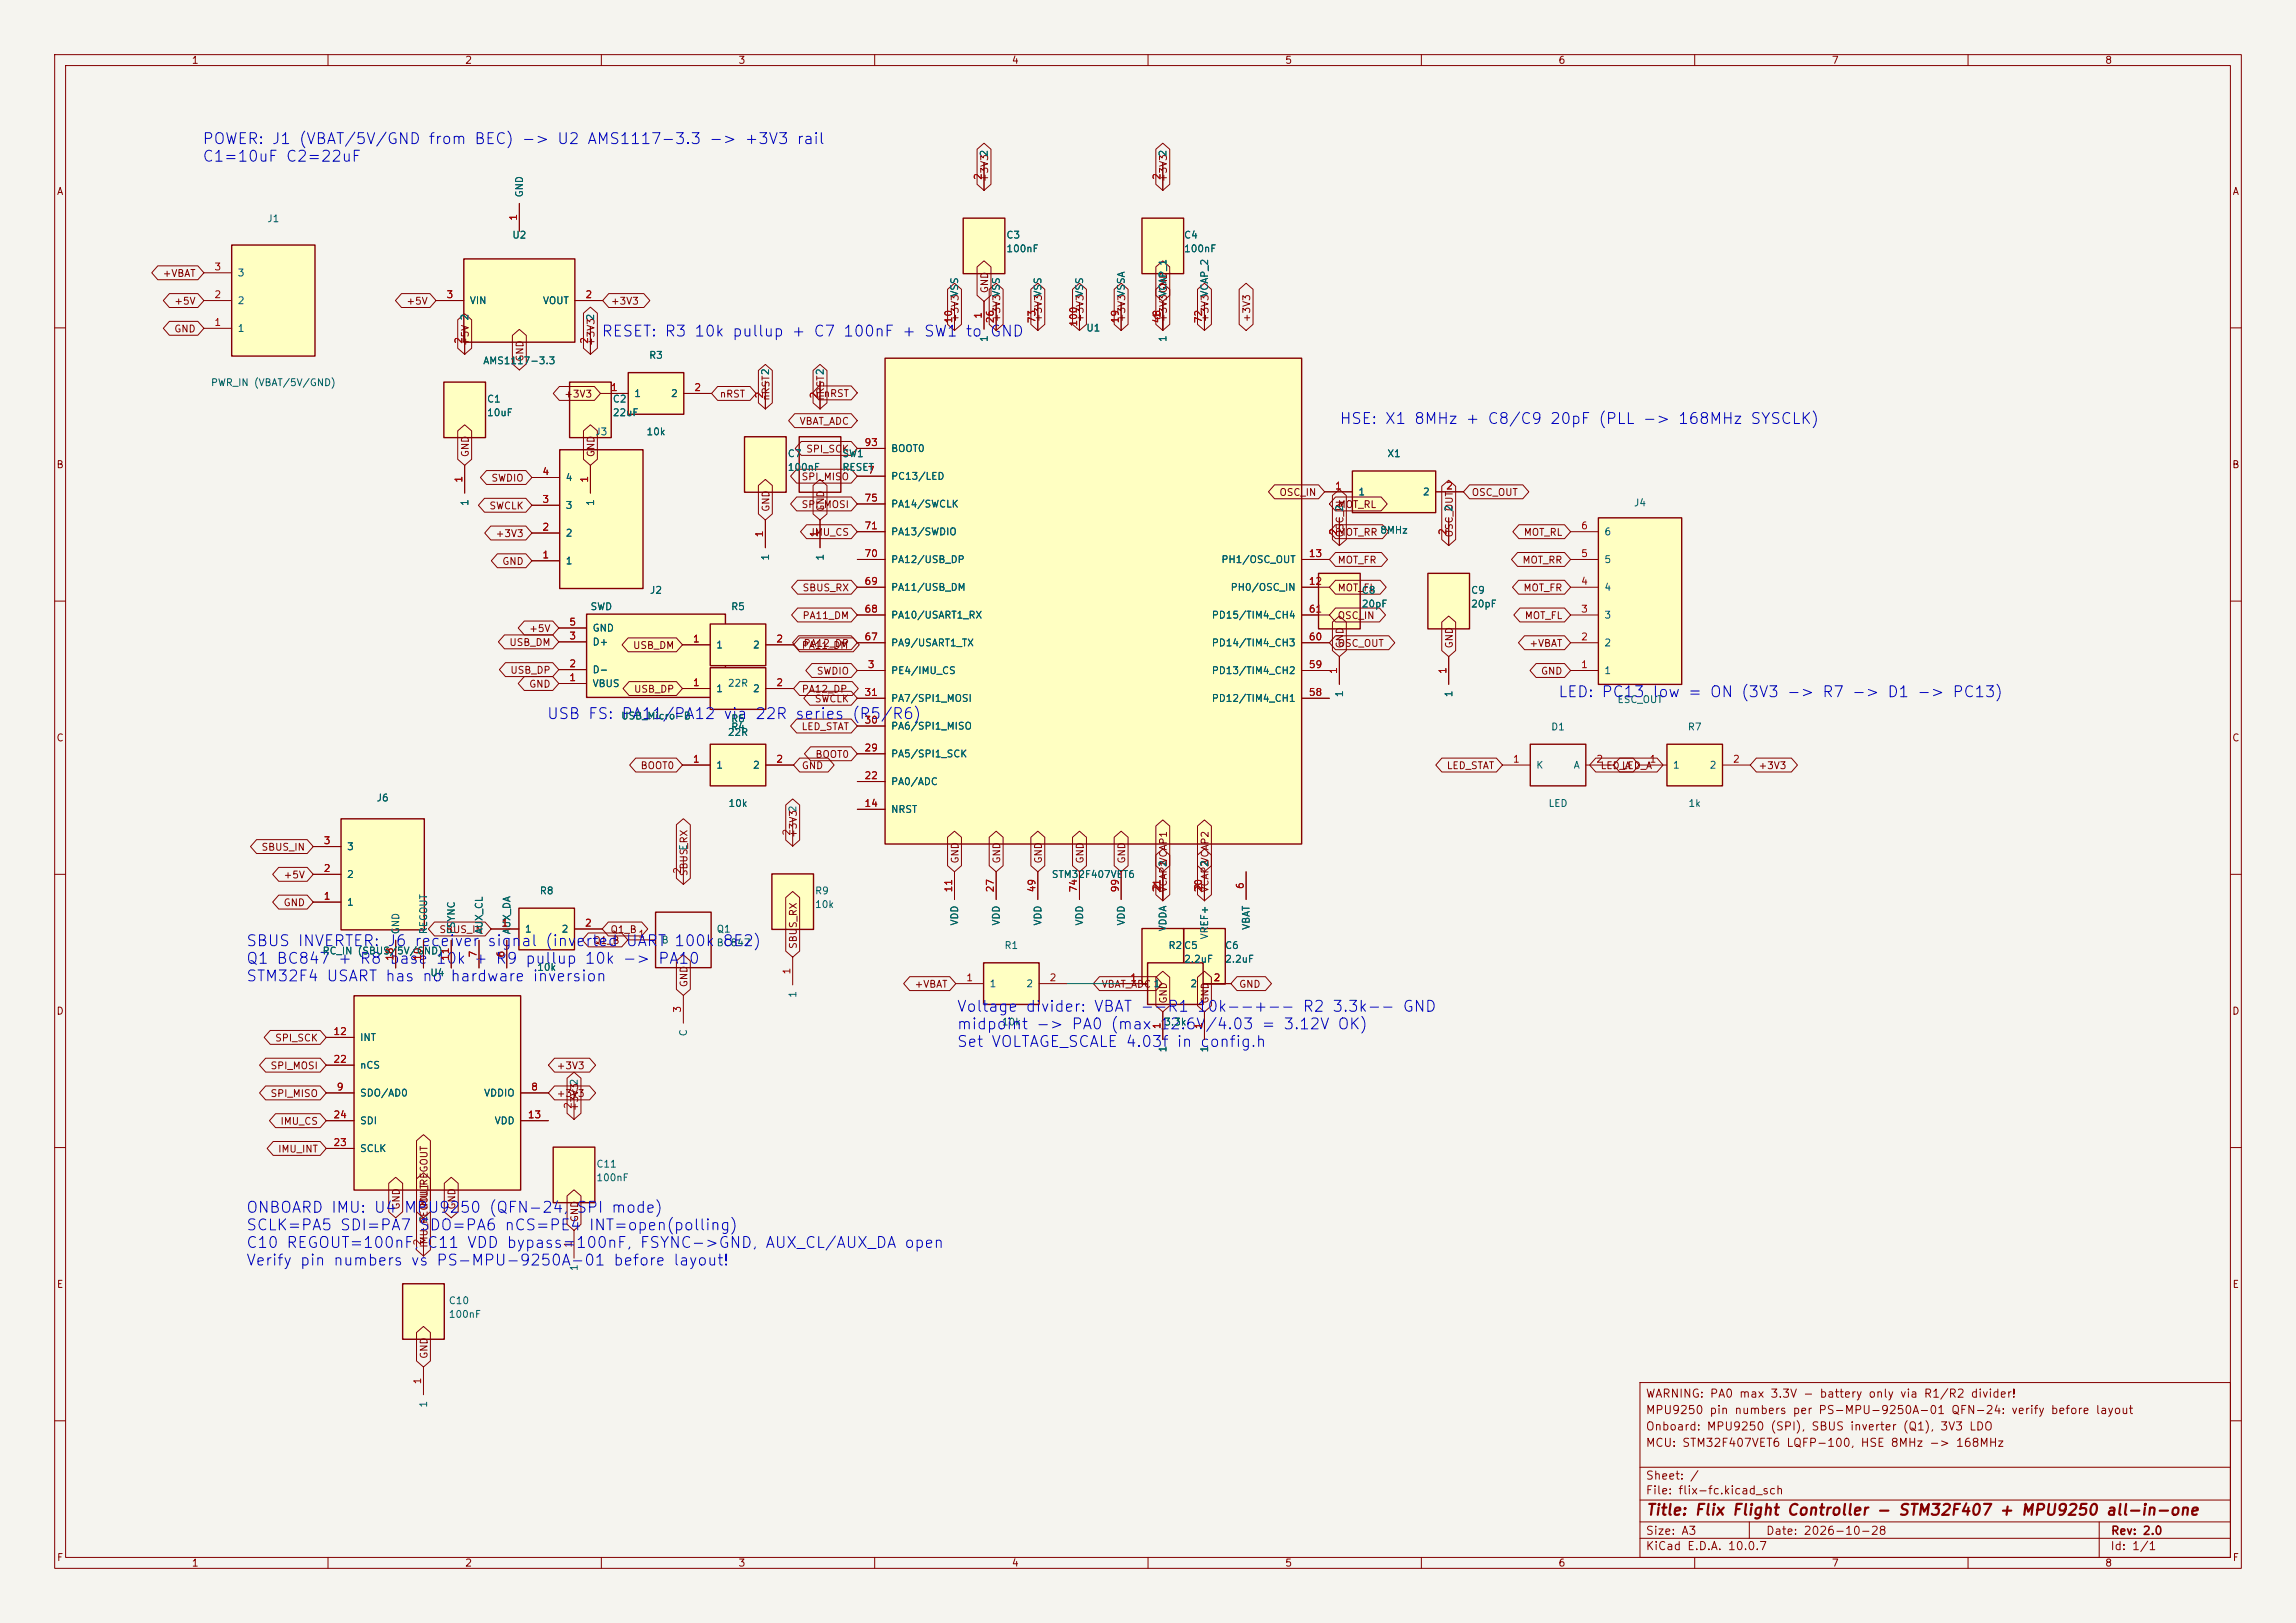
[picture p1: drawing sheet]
<svg xmlns="http://www.w3.org/2000/svg" width="420mm" height="297mm" viewBox="0 0 420 297" stroke-linecap="round" stroke-linejoin="round" font-family="sans-serif">
<defs><g id="words">
<g font-size="2" fill="#0000c2">
<text x="36.9" y="26.9">POWER: J1 (VBAT/5V/GND from BEC) -&gt; U2 AMS1117-3.3 -&gt; +3V3 rail</text>
<text x="36.9" y="30.1">C1=10uF C2=22uF</text>
<text x="109.9" y="62.1">RESET: R3 10k pullup + C7 100nF + SW1 to GND</text>
<text x="244.9" y="78.1">HSE: X1 8MHz + C8/C9 20pF (PLL -&gt; 168MHz SYSCLK)</text>
<text x="284.9" y="128.1">LED: PC13 low = ON (3V3 -&gt; R7 -&gt; D1 -&gt; PC13)</text>
<text x="99.9" y="132.1">USB FS: PA11/PA12 via 22R series (R5/R6)</text>
<text x="44.9" y="173.7">SBUS INVERTER: J6 receiver</text>
<text x="89" y="173.7">signal (inverted UART 100k 8E2)</text>
<text x="44.9" y="176.9">Q1 BC847 + R8 base 10k + R9 pullup 10k -&gt;</text>
<text x="120.2" y="176.9">PA10</text>
<text x="44.9" y="180.1">STM32F4 USART has no hardware inversion</text>
<text x="174.9" y="185.7">Voltage divider: VBAT --R1 10k--+-- R2 3.3k-- GND</text>
<text x="174.9" y="188.9">midpoint -&gt; PA0 (max 12.6V/4.03 = 3.12V OK)</text>
<text x="174.9" y="192.1">Set VOLTAGE_SCALE 4.03f in config.h</text>
<text x="44.9" y="222.4">ONBOARD IMU: U4 MPU9250 (QFN-24,</text>
<text x="44.9" y="225.7">SCLK=PA5 SDI=PA7</text>
<text x="76.5" y="225.7">SDO=PA6 nCS=PE4 INT=open(polling)</text>
<text x="105.3" y="222.4">SPI mode)</text>
<text x="44.9" y="228.9">C10 REGOUT=100nF,</text>
<text x="44.9" y="232.1">Verify pin numbers vs PS-MPU-9250A-01 before layout!</text>
<text x="77.9" y="228.9">C11 VDD bypass=100nF, FSYNC-&gt;GND, AUX_CL/AUX_DA open</text>
</g>
<text font-size="2" fill="#840000" x="301" y="277.8">Title: Flix Flight Controller - STM32F407 + MPU9250 all-in-one</text>
<g font-size="1.5" fill="#840000">
<text x="300.9" y="256.1">WARNING: PA0 max 3.3V - battery only via R1/R2 divider!</text>
<text x="300.9" y="262.1">Onboard: MPU9250 (SPI), SBUS inverter (Q1), 3V3 LDO</text>
<text x="300.9" y="259.1">MPU9250 pin numbers per PS-MPU-9250A-01 QFN-24: verify before layout</text>
<text x="300.9" y="265.1">MCU: STM32F407VET6 LQFP-100, HSE 8MHz -&gt; 168MHz</text>
<text x="300.9" y="273.8">File: flix-fc.kicad_sch</text>
<text x="300.9" y="271.1">Sheet: /</text>
<text x="300.9" y="281.2">Size: A3</text>
<text x="322.9" y="281.2">Date: 2026-10-28</text>
<text x="386" y="281.2">Rev: 2.0</text>
<text x="300.9" y="284">KiCad E.D.A. 10.0.7</text>
<text x="385.9" y="284">Id: 1/1</text>
</g>
<g font-size="1.3" fill="#840000">
<text x="35" y="12">1</text>
<text x="85" y="12">2</text>
<text x="135" y="12">3</text>
<text x="185" y="12">4</text>
<text x="235" y="12">5</text>
<text x="285" y="12">6</text>
<text x="335" y="12">7</text>
<text x="385" y="12">8</text>
<text x="10.3" y="36">A</text>
<text x="181.1" y="33.4" transform="rotate(-90 181.1 33.4)">+3V3</text>
<text x="213.8" y="33.4" transform="rotate(-90 213.8 33.4)">+3V3</text>
<text x="408.3" y="36">A</text>
<text x="29.7" y="51">+VBAT</text>
<text x="181.1" y="53.8" transform="rotate(-90 181.1 53.8)">GND</text>
<text x="31.8" y="56.1">+5V</text>
<text x="74.2" y="56.1">+5V</text>
<text x="111.6" y="56.1">+3V3</text>
<text x="175.7" y="59.1" transform="rotate(-90 175.7 59.1)">+3V3</text>
<text x="183.3" y="59.1" transform="rotate(-90 183.3 59.1)">+3V3</text>
<text x="190.9" y="59.1" transform="rotate(-90 190.9 59.1)">+3V3</text>
<text x="198.5" y="59.1" transform="rotate(-90 198.5 59.1)">+3V3</text>
<text x="206.1" y="59.1" transform="rotate(-90 206.1 59.1)">+3V3</text>
<text x="213.8" y="59.1" transform="rotate(-90 213.8 59.1)">+3V3GND</text>
<text x="221.4" y="59.1" transform="rotate(-90 221.4 59.1)">+3V3</text>
<text x="229" y="59.1" transform="rotate(-90 229 59.1)">+3V3</text>
<text x="31.8" y="61.1">GND</text>
<text x="86.1" y="63.4" transform="rotate(-90 86.1 63.4)">+5V 2</text>
<text x="109.1" y="63.4" transform="rotate(-90 109.1 63.4)">+3V3</text>
<text x="96.1" y="66.3" transform="rotate(-90 96.1 66.3)">GND</text>
<text x="103.1" y="73.1">+3V3</text>
<text x="131.6" y="73.1">nRST</text>
<text x="141.1" y="73.4" transform="rotate(-90 141.1 73.4)">nRST2</text>
<text x="150.6" y="73">nRST</text>
<text x="151.1" y="73.4" transform="rotate(-90 151.1 73.4)">nRST2</text>
<text x="86.1" y="83.8" transform="rotate(-90 86.1 83.8)">GND</text>
<text x="109.1" y="83.8" transform="rotate(-90 109.1 83.8)">GND</text>
<text x="146.2" y="78">VBAT_ADC</text>
<text x="147.4" y="83.1">SPI_SCK</text>
<text x="10.2" y="86">B</text>
<text x="89.8" y="88.4">SWDIO</text>
<text x="146.5" y="88.2">SPI_MISO</text>
<text x="408.2" y="86">B</text>
<text x="89.4" y="93.5">SWCLK</text>
<text x="141.1" y="93.8" transform="rotate(-90 141.1 93.8)">GND</text>
<text x="146.5" y="93.3">SPI_MOSI</text>
<text x="151.1" y="93.8" transform="rotate(-90 151.1 93.8)">GND</text>
<text x="233.9" y="91.1">OSC_IN</text>
<text x="244.6" y="93.3">MOT_RL</text>
<text x="269.1" y="91.1">OSC_OUT</text>
<text x="90.6" y="98.6">+3V3</text>
<text x="148.3" y="98.4">IMU_CS</text>
<text x="244.6" y="98.4">MOT_RR</text>
<text x="246.1" y="97.1" transform="rotate(-90 246.1 97.1)">SC_IN</text>
<text x="266.1" y="98.4" transform="rotate(-90 266.1 98.4)">OSC_OUT</text>
<text x="278.6" y="98.4">MOT_RL</text>
<text x="91.8" y="103.7">GND</text>
<text x="244.6" y="103.4">MOT_FR</text>
<text x="278.4" y="103.4">MOT_RR</text>
<text x="146.7" y="108.5">SBUS_RX</text>
<text x="146.7" y="113.6">PA11_DM</text>
<text x="244.6" y="108.5">MOT_FL</text>
<text x="244.6" y="113.6">OSC_IN</text>
<text x="278.6" y="108.5">MOT_FR</text>
<text x="278.8" y="113.6">MOT_FL</text>
<text x="93.1" y="118.5">USB_DM</text>
<text x="96.7" y="116">+5V</text>
<text x="115.7" y="119.1">USB_DM</text>
<text x="146.6" y="119.1">PA11_DM</text>
<text x="146.9" y="118.7">PA12_DP</text>
<text x="244.6" y="118.7">OSC_OUT</text>
<text x="246.1" y="118.8" transform="rotate(-90 246.1 118.8)">GND</text>
<text x="266.1" y="118.8" transform="rotate(-90 266.1 118.8)">GND</text>
<text x="279.7" y="118.7">+VBAT</text>
<text x="93.2" y="123.6">USB_DP</text>
<text x="149.3" y="123.8">SWDIO</text>
<text x="281.8" y="123.8">GND</text>
<text x="96.7" y="126.1">GND</text>
<text x="115.9" y="127.1">USB_DP</text>
<text x="146.6" y="127.1">PA12_DP</text>
<text x="148.9" y="128.8">SWCLK</text>
<text x="10.2" y="136">C</text>
<text x="146.5" y="133.9">LED_STAT</text>
<text x="408.2" y="136">C</text>
<text x="117.1" y="141.1">BOOT0</text>
<text x="146.6" y="141.1">GND</text>
<text x="149.1" y="139">BOOT0</text>
<text x="264.5" y="141.1">LED_STAT</text>
<text x="292.7" y="141.1">LED_A</text>
<text x="296.6" y="141.1">LED_A</text>
<text x="321.6" y="141.1">+3V3</text>
<text x="47.7" y="156">SBUS_IN</text>
<text x="146.1" y="153.4" transform="rotate(-90 146.1 153.4)">+3V3</text>
<text x="51.8" y="161.1">+5V</text>
<text x="126.1" y="160.4" transform="rotate(-90 126.1 160.4)">SBUS_RX</text>
<text x="175.7" y="158.1" transform="rotate(-90 175.7 158.1)">GND</text>
<text x="183.3" y="158.1" transform="rotate(-90 183.3 158.1)">GND</text>
<text x="190.9" y="158.1" transform="rotate(-90 190.9 158.1)">GND</text>
<text x="198.5" y="158.1" transform="rotate(-90 198.5 158.1)">GND</text>
<text x="206.1" y="158.1" transform="rotate(-90 206.1 158.1)">GND</text>
<text x="213.8" y="158.1" transform="rotate(-90 213.8 158.1)">VCAP1</text>
<text x="221.4" y="158.1" transform="rotate(-90 221.4 158.1)">VCAP2</text>
<text x="51.8" y="166.1">GND</text>
<text x="80.3" y="171.1">SBUS_IN</text>
<text x="108.4" y="173.1">Q1_B</text>
<text x="111.6" y="171.1">Q1_B</text>
<text x="146.1" y="173.8" transform="rotate(-90 146.1 173.8)">SBUS_RX</text>
<text x="10.2" y="186">D</text>
<text x="126.1" y="180.8" transform="rotate(-90 126.1 180.8)">GND</text>
<text x="167.2" y="181.1">+VBAT</text>
<text x="201.4" y="181.1">VBAT_ADC 1</text>
<text x="213.8" y="183.8" transform="rotate(-90 213.8 183.8)">GND</text>
<text x="221.4" y="183.8" transform="rotate(-90 221.4 183.8)">GND</text>
<text x="226.6" y="181.1">GND</text>
<text x="408.2" y="186">D</text>
<text x="50.2" y="190.9">SPI_SCK</text>
<text x="49.4" y="196">SPI_MOSI</text>
<text x="101.7" y="196">+3V3</text>
<text x="49.4" y="201.1">SPI_MISO</text>
<text x="101.7" y="201.1">+3V3</text>
<text x="106.1" y="203.4" transform="rotate(-90 106.1 203.4)">+3V3</text>
<text x="51.2" y="206.1">IMU_CS</text>
<text x="50.8" y="211.2">IMU_INT</text>
<text x="73.4" y="221.5" transform="rotate(-90 73.4 221.5)">GND</text>
<text x="78.5" y="221.5" transform="rotate(-90 78.5 221.5)">IMU_REGOUT</text>
<text x="83.6" y="221.5" transform="rotate(-90 83.6 221.5)">GND</text>
<text x="106.1" y="223.8" transform="rotate(-90 106.1 223.8)">GND</text>
<text x="10.3" y="236">E</text>
<text x="408.3" y="236">E</text>
<text x="78.5" y="248.8" transform="rotate(-90 78.5 248.8)">GND</text>
<text x="10.3" y="286">F</text>
<text x="35" y="287">1</text>
<text x="85" y="287">2</text>
<text x="135" y="287">3</text>
<text x="185" y="287">4</text>
<text x="235" y="287">5</text>
<text x="285" y="287">6</text>
<text x="335" y="287">7</text>
<text x="385" y="287">8</text>
<text x="408.3" y="286">F</text>
</g>
<g font-size="1.3" fill="#006464">
<text x="181" y="28.8" transform="rotate(-90 181 28.8)">2</text>
<text x="213.7" y="28.8" transform="rotate(-90 213.7 28.8)">2</text>
<text x="48.8" y="41">J1</text>
<text x="96" y="36.2" transform="rotate(-90 96 36.2)">GND</text>
<text x="93.6" y="44">U2</text>
<text x="184" y="44">C3</text>
<text x="184" y="46.5">100nF</text>
<text x="216.5" y="44">C4</text>
<text x="216.5" y="46.5">100nF</text>
<text x="43.4" y="50.9">3</text>
<text x="43.4" y="56">2</text>
<text x="85.8" y="56">VIN</text>
<text x="86" y="58.8" transform="rotate(-90 86 58.8)">2</text>
<text x="99.2" y="56">VOUT</text>
<text x="109" y="58.8" transform="rotate(-90 109 58.8)">2</text>
<text x="175.6" y="54.4" transform="rotate(-90 175.6 54.4)">VSS</text>
<text x="183.2" y="54.4" transform="rotate(-90 183.2 54.4)">VSS</text>
<text x="190.8" y="54.4" transform="rotate(-90 190.8 54.4)">VSS</text>
<text x="198.4" y="54.4" transform="rotate(-90 198.4 54.4)">VSS</text>
<text x="206" y="54.4" transform="rotate(-90 206 54.4)">VSSA</text>
<text x="213.7" y="54.4" transform="rotate(-90 213.7 54.4)">VCAP_1</text>
<text x="221.3" y="54.4" transform="rotate(-90 221.3 54.4)">VCAP_2</text>
<text x="43.4" y="61">1</text>
<text x="118.6" y="66">R3</text>
<text x="181" y="62.7" transform="rotate(-90 181 62.7)">1</text>
<text x="198.6" y="61">U1</text>
<text x="213.7" y="62.7" transform="rotate(-90 213.7 62.7)">1</text>
<text x="38.5" y="71">PWR_IN (VBAT/5V/GND)</text>
<text x="88.3" y="67">AMS1117-3.3</text>
<text x="141" y="68.8" transform="rotate(-90 141 68.8)">2</text>
<text x="151" y="68.8" transform="rotate(-90 151 68.8)">2</text>
<text x="89" y="74">C1</text>
<text x="89" y="76.5">10uF</text>
<text x="112" y="74">C2</text>
<text x="112" y="76.5">22uF</text>
<text x="115.9" y="73">1</text>
<text x="122.6" y="73">2</text>
<text x="108.8" y="80">J3</text>
<text x="118.1" y="80">10k</text>
<text x="144" y="84">C7</text>
<text x="154" y="84">SW1</text>
<text x="162.9" y="83">BOOT0</text>
<text x="253.7" y="84">X1</text>
<text x="103.4" y="88.3">4</text>
<text x="144" y="86.5">100nF</text>
<text x="154" y="86.5">RESET</text>
<text x="162.9" y="88.1">PC13/LED</text>
<text x="86" y="92.7" transform="rotate(-90 86 92.7)">1</text>
<text x="103.4" y="93.4">3</text>
<text x="109" y="92.7" transform="rotate(-90 109 92.7)">1</text>
<text x="162.9" y="93.2">PA14/SWCLK</text>
<text x="246" y="93.8" transform="rotate(-90 246 93.8)">2</text>
<text x="248.4" y="91">1</text>
<text x="260.2" y="91">2</text>
<text x="266" y="93.8" transform="rotate(-90 266 93.8)">2</text>
<text x="298.8" y="93">J4</text>
<text x="103.4" y="98.5">2</text>
<text x="162.9" y="98.3">PA13/SWDIO</text>
<text x="252.4" y="98">8MHz</text>
<text x="293.4" y="98.3">6</text>
<text x="103.4" y="103.6">1</text>
<text x="141" y="102.7" transform="rotate(-90 141 102.7)">1</text>
<text x="151" y="102.7" transform="rotate(-90 151 102.7)">1</text>
<text x="162.9" y="103.3">PA12/USB_DP</text>
<text x="223.3" y="103.3">PH1/OSC_OUT</text>
<text x="293.4" y="103.3">5</text>
<text x="107.9" y="112">SWD</text>
<text x="118.8" y="109">J2</text>
<text x="133.6" y="112">R5</text>
<text x="162.9" y="113.5">PA10/USART1_RX</text>
<text x="162.9" y="108.4">PA11/USB_DM</text>
<text x="221.6" y="113.5">PD15/TIM4_CH4</text>
<text x="225" y="108.4">PH0/OSC_IN</text>
<text x="249" y="109">C8</text>
<text x="249" y="111.5">20pF</text>
<text x="269" y="109">C9</text>
<text x="269" y="111.5">20pF</text>
<text x="293.4" y="113.5">3</text>
<text x="293.4" y="108.4">4</text>
<text x="108.3" y="118.4">D+</text>
<text x="108.3" y="115.9">GND</text>
<text x="130.9" y="119">1</text>
<text x="137.6" y="119">2</text>
<text x="162.9" y="118.6">PA9/USART1_TX</text>
<text x="221.6" y="118.6">PD14/TIM4_CH3</text>
<text x="293.4" y="118.6">2</text>
<text x="108.3" y="123.5">D-</text>
<text x="133" y="126">22R</text>
<text x="162.9" y="123.7">PE4/IMU_CS</text>
<text x="221.6" y="123.7">PD13/TIM4_CH2</text>
<text x="293.4" y="123.7">1</text>
<text x="108.3" y="126">VBUS</text>
<text x="113.5" y="132">USB_Micro-B</text>
<text x="130.9" y="127">1</text>
<text x="137.6" y="127">2</text>
<text x="162.9" y="128.7">PA7/SPI1_MOSI</text>
<text x="221.6" y="128.7">PD12/TIM4_CH1</text>
<text x="246" y="127.7" transform="rotate(-90 246 127.7)">1</text>
<text x="266" y="127.7" transform="rotate(-90 266 127.7)">1</text>
<text x="295.8" y="129">ESC_OUT</text>
<text x="133" y="135">22R</text>
<text x="133.6" y="134">R4</text>
<text x="133.6" y="132.5">R6</text>
<text x="162.9" y="133.8">PA6/SPI1_MISO</text>
<text x="283.6" y="134">D1</text>
<text x="308.6" y="134">R7</text>
<text x="130.9" y="141">1</text>
<text x="137.6" y="141">2</text>
<text x="162.9" y="144">PA0/ADC</text>
<text x="162.9" y="138.9">PA5/SPI1_SCK</text>
<text x="280.9" y="141">K</text>
<text x="287.7" y="141">A</text>
<text x="305.9" y="141">1</text>
<text x="312.6" y="141">2</text>
<text x="68.8" y="147">J6</text>
<text x="133.1" y="148">10k</text>
<text x="146" y="148.8" transform="rotate(-90 146 148.8)">2</text>
<text x="162.9" y="149.1">NRST</text>
<text x="283.1" y="148">LED</text>
<text x="308.8" y="148">1k</text>
<text x="63.4" y="155.9">3</text>
<text x="126" y="155.8" transform="rotate(-90 126 155.8)">E</text>
<text x="63.4" y="161">2</text>
<text x="192.3" y="161">STM32F407VET6</text>
<text x="213.7" y="158.8" transform="rotate(-90 213.7 158.8)">2</text>
<text x="221.3" y="158.8" transform="rotate(-90 221.3 158.8)">2</text>
<text x="63.4" y="166">1</text>
<text x="98.6" y="164">R8</text>
<text x="149" y="164">R9</text>
<text x="149" y="166.5">10k</text>
<text x="73.3" y="171.1" transform="rotate(-90 73.3 171.1)">GND</text>
<text x="78.4" y="171.1" transform="rotate(-90 78.4 171.1)">REGOUT</text>
<text x="83.5" y="171.1" transform="rotate(-90 83.5 171.1)">FSYNC</text>
<text x="88.6" y="171.1" transform="rotate(-90 88.6 171.1)">AUX_CL</text>
<text x="93.7" y="171.1" transform="rotate(-90 93.7 171.1)">AUX_DA</text>
<text x="95.9" y="171">1</text>
<text x="102.6" y="171">2</text>
<text x="120.9" y="173">B</text>
<text x="131" y="171">Q1</text>
<text x="131" y="173.5">BC847</text>
<text x="175.6" y="169.5" transform="rotate(-90 175.6 169.5)">VDD</text>
<text x="183.2" y="169.5" transform="rotate(-90 183.2 169.5)">VDD</text>
<text x="183.6" y="174">R1</text>
<text x="190.8" y="169.5" transform="rotate(-90 190.8 169.5)">VDD</text>
<text x="198.4" y="169.5" transform="rotate(-90 198.4 169.5)">VDD</text>
<text x="206" y="169.5" transform="rotate(-90 206 169.5)">VDD</text>
<text x="213.6" y="174">R2C5</text>
<text x="213.7" y="170.6" transform="rotate(-90 213.7 170.6)">VDDA</text>
<text x="221.3" y="172" transform="rotate(-90 221.3 172)">VREF+</text>
<text x="224" y="174">C6</text>
<text x="228.9" y="170.3" transform="rotate(-90 228.9 170.3)">VBAT</text>
<text x="58.9" y="175">RC_IN (SBUS/5V/GND)</text>
<text x="78.6" y="179">U4</text>
<text x="98.1" y="178">10k</text>
<text x="216.5" y="176.5">2.2uF</text>
<text x="224" y="176.5">2.2uF</text>
<text x="146" y="182.7" transform="rotate(-90 146 182.7)">1</text>
<text x="180.9" y="181">1</text>
<text x="187.6" y="181">2</text>
<text x="210.9" y="181">1</text>
<text x="217.6" y="181">2</text>
<text x="65.7" y="190.8">INT</text>
<text x="126" y="189.8" transform="rotate(-90 126 189.8)">C</text>
<text x="183.1" y="188">10k</text>
<text x="212.8" y="188">3.3k</text>
<text x="65.7" y="195.9">nCS</text>
<text x="213.7" y="192.7" transform="rotate(-90 213.7 192.7)">1</text>
<text x="221.3" y="192.7" transform="rotate(-90 221.3 192.7)">1</text>
<text x="65.7" y="201">SDO/AD0</text>
<text x="88.4" y="201">VDDIO</text>
<text x="106" y="198.8" transform="rotate(-90 106 198.8)">2</text>
<text x="65.7" y="206">SDI</text>
<text x="90.4" y="206">VDD</text>
<text x="65.7" y="211.1">SCLK</text>
<text x="109" y="214">C11</text>
<text x="109" y="216.5">100nF</text>
<text x="78.4" y="223.8" transform="rotate(-90 78.4 223.8)">2</text>
<text x="106" y="232.7" transform="rotate(-90 106 232.7)">1</text>
<text x="82" y="239">C10</text>
<text x="82" y="241.5">100nF</text>
<text x="78.4" y="257.7" transform="rotate(-90 78.4 257.7)">1</text>
</g>
<g font-size="1.3" fill="#a90000">
<text x="179.9" y="33" transform="rotate(-90 179.9 33)">2</text>
<text x="212.6" y="33" transform="rotate(-90 212.6 33)">2</text>
<text x="94.9" y="40.5" transform="rotate(-90 94.9 40.5)">1</text>
<text x="39.1" y="49.8">3</text>
<text x="39.1" y="59.9">1</text>
<text x="39.1" y="54.9">2</text>
<text x="81.6" y="54.9">3</text>
<text x="107" y="54.9">2</text>
<text x="174.5" y="59.3" transform="rotate(-90 174.5 59.3)">10</text>
<text x="179.9" y="58.4" transform="rotate(-90 179.9 58.4)">1</text>
<text x="182.1" y="59.3" transform="rotate(-90 182.1 59.3)">26</text>
<text x="189.7" y="59.3" transform="rotate(-90 189.7 59.3)">73</text>
<text x="197.3" y="59.9" transform="rotate(-90 197.3 59.9)">100</text>
<text x="204.9" y="59.3" transform="rotate(-90 204.9 59.3)">19</text>
<text x="212.6" y="59.3" transform="rotate(-90 212.6 59.3)">48</text>
<text x="212.6" y="58.4" transform="rotate(-90 212.6 58.4)">1</text>
<text x="220.2" y="59.3" transform="rotate(-90 220.2 59.3)">72</text>
<text x="84.9" y="63" transform="rotate(-90 84.9 63)">2</text>
<text x="107.9" y="63" transform="rotate(-90 107.9 63)">2</text>
<text x="111.6" y="71.9">1</text>
<text x="126.9" y="71.9">2</text>
<text x="139.9" y="73" transform="rotate(-90 139.9 73)">2</text>
<text x="149.9" y="73" transform="rotate(-90 149.9 73)">2</text>
<text x="158" y="81.9">93</text>
<text x="84.9" y="88.4" transform="rotate(-90 84.9 88.4)">1</text>
<text x="99.1" y="87.2">4</text>
<text x="107.9" y="88.4" transform="rotate(-90 107.9 88.4)">1</text>
<text x="158.6" y="87">7</text>
<text x="244.1" y="89.9">1</text>
<text x="264.4" y="89.9">2</text>
<text x="99.1" y="92.3">3</text>
<text x="158" y="92.1">75</text>
<text x="99.1" y="97.4">2</text>
<text x="139.9" y="98.4" transform="rotate(-90 139.9 98.4)">1</text>
<text x="149.9" y="98.4" transform="rotate(-90 149.9 98.4)">1</text>
<text x="158" y="97.2">71</text>
<text x="244.9" y="98" transform="rotate(-90 244.9 98)">2</text>
<text x="264.9" y="98" transform="rotate(-90 264.9 98)">2</text>
<text x="289.1" y="97.2">6</text>
<text x="99.1" y="102.5">1</text>
<text x="158" y="107.3">69</text>
<text x="158" y="102.2">70</text>
<text x="239.3" y="107.3">12</text>
<text x="239.3" y="102.2">13</text>
<text x="289.1" y="107.3">4</text>
<text x="289.1" y="102.2">5</text>
<text x="158" y="112.4">68</text>
<text x="239.3" y="112.4">61</text>
<text x="289.1" y="112.4">3</text>
<text x="104" y="117.3">3</text>
<text x="104" y="114.8">5</text>
<text x="126.6" y="117.9">1</text>
<text x="141.9" y="117.9">2</text>
<text x="158" y="117.5">67</text>
<text x="239.3" y="117.5">60</text>
<text x="289.1" y="117.5">2</text>
<text x="104" y="124.9">1</text>
<text x="104" y="122.4">2</text>
<text x="126.6" y="125.9">1</text>
<text x="141.9" y="125.9">2</text>
<text x="158.6" y="122.6">3</text>
<text x="239.3" y="122.6">59</text>
<text x="244.9" y="123.4" transform="rotate(-90 244.9 123.4)">1</text>
<text x="264.9" y="123.4" transform="rotate(-90 264.9 123.4)">1</text>
<text x="289.1" y="122.6">1</text>
<text x="158" y="127.6">31</text>
<text x="239.3" y="127.6">58</text>
<text x="158" y="137.8">29</text>
<text x="158" y="132.7">30</text>
<text x="126.6" y="139.9">1</text>
<text x="141.9" y="139.9">2</text>
<text x="158" y="142.9">22</text>
<text x="276.6" y="139.9">1</text>
<text x="291.9" y="139.9">2</text>
<text x="301.6" y="139.9">1</text>
<text x="316.9" y="139.9">2</text>
<text x="158" y="148">14</text>
<text x="59.1" y="154.8">3</text>
<text x="144.9" y="153" transform="rotate(-90 144.9 153)">2</text>
<text x="59.1" y="159.9">2</text>
<text x="124.9" y="160" transform="rotate(-90 124.9 160)">2</text>
<text x="59.1" y="164.9">1</text>
<text x="174.5" y="163.4" transform="rotate(-90 174.5 163.4)">11</text>
<text x="182.1" y="163.4" transform="rotate(-90 182.1 163.4)">27</text>
<text x="189.7" y="163.4" transform="rotate(-90 189.7 163.4)">49</text>
<text x="197.3" y="163.4" transform="rotate(-90 197.3 163.4)">74</text>
<text x="204.9" y="163.4" transform="rotate(-90 204.9 163.4)">99</text>
<text x="212.6" y="163.4" transform="rotate(-90 212.6 163.4)">21</text>
<text x="212.6" y="163" transform="rotate(-90 212.6 163)">2</text>
<text x="220.2" y="163.4" transform="rotate(-90 220.2 163.4)">20</text>
<text x="220.2" y="163" transform="rotate(-90 220.2 163)">2</text>
<text x="227.8" y="162.8" transform="rotate(-90 227.8 162.8)">6</text>
<text x="91.6" y="169.9">1</text>
<text x="106.9" y="169.9">2</text>
<text x="116.6" y="171.9">1</text>
<text x="72.2" y="175.9" transform="rotate(-90 72.2 175.9)">18</text>
<text x="77.3" y="175.9" transform="rotate(-90 77.3 175.9)">10</text>
<text x="82.4" y="175.9" transform="rotate(-90 82.4 175.9)">11</text>
<text x="87.5" y="175.3" transform="rotate(-90 87.5 175.3)">7</text>
<text x="92.6" y="175.3" transform="rotate(-90 92.6 175.3)">6</text>
<text x="144.9" y="178.4" transform="rotate(-90 144.9 178.4)">1</text>
<text x="176.6" y="179.9">1</text>
<text x="191.9" y="179.9">2</text>
<text x="206.6" y="179.9">1</text>
<text x="221.9" y="179.9">2</text>
<text x="124.9" y="185.4" transform="rotate(-90 124.9 185.4)">3</text>
<text x="60.9" y="189.7">12</text>
<text x="212.6" y="188.4" transform="rotate(-90 212.6 188.4)">1</text>
<text x="220.2" y="188.4" transform="rotate(-90 220.2 188.4)">1</text>
<text x="60.9" y="194.8">22</text>
<text x="61.5" y="199.9">9</text>
<text x="97" y="199.9">8</text>
<text x="104.9" y="203" transform="rotate(-90 104.9 203)">2</text>
<text x="60.9" y="204.9">24</text>
<text x="96.4" y="204.9">13</text>
<text x="60.9" y="210">23</text>
<text x="77.3" y="228" transform="rotate(-90 77.3 228)">2</text>
<text x="104.9" y="228.4" transform="rotate(-90 104.9 228.4)">1</text>
<text x="77.3" y="253.4" transform="rotate(-90 77.3 253.4)">1</text>
</g>
</g></defs>
<path d="M0 0h420v297h-420z" fill="#f5f4ef" stroke="#f5f4ef" stroke-width=".18"/>
<g fill="none" stroke="#840000" stroke-width=".18">
<path d="M10 10h400v277h-400zM12 12h396v273h-396zM60 10v2M110 10v2M160 10v2M210 10v2M260 10v2M310 10v2M360 10v2M10 60h2M408 60h2M10 110h2"/>
<path d="M408 110h2M10 160h2M408 160h2M10 210h2M408 210h2M300 253h108v32h-108zM10 260h2M300 278.5h108M300 274.5h108M300 268.5h108M320 278.5v3M384 278.5v6.5"/>
<path d="M408 260h2M60 285v2M110 285v2M160 285v2M210 285v2M260 285v2M300 281.5h108M310 285v2M360 285v2"/>
</g>
<path d="M304.9 136.2h10.2v7.6h-10.2z" fill="#ffffc2"/>
<path d="M304.9 136.2h10.2v7.6h-10.2zM119.9 166.9h10.2v10.2h-10.2z" fill="none" stroke="#840000" stroke-width=".25"/>
<path d="M299.8 140h5.1M315.1 140h5.1M125 156.8v5M114.8 172h5.1M125 182.2v5" fill="none" stroke="#840000" stroke-width=".18"/>
<path d="M64.8 182.2h30.4v35.6h-30.4z" fill="#ffffc2"/>
<path d="M146.2 79.9h7.6v10.2h-7.6zM64.8 182.2h30.4v35.6h-30.4z" fill="none" stroke="#840000" stroke-width=".25"/>
<g fill="none" stroke="#840000" stroke-width=".18">
<path d="M150 69.8v5M150 95.2v5M72.4 172.1v5M77.5 172.1v5M82.5 172.1v5M87.6 172.1v5M92.7 172.1v5M59.7 200h5.1M59.7 189.8h5.1M59.7 194.9h5.1M95.2 200h5.1M59.7 205.1h5.1"/>
<path d="M59.7 210.2h5.1M95.2 205.1h5.1"/>
</g>
<path d="M73.7 234.9h7.6v10.2h-7.6z" fill="#ffffc2"/>
<path d="M73.7 234.9h7.6v10.2h-7.6z" fill="none" stroke="#840000" stroke-width=".25"/>
<path d="M77.5 224.8v5M77.5 250.2v5" fill="none" stroke="#840000" stroke-width=".18"/>
<path d="M141.2 159.9h7.6v10.2h-7.6z" fill="#ffffc2"/>
<path d="M141.2 159.9h7.6v10.2h-7.6z" fill="none" stroke="#840000" stroke-width=".25"/>
<path d="M145 149.8v5M145 175.2v5" fill="none" stroke="#840000" stroke-width=".18"/>
<path d="M62.4 149.8h15.2v20.4h-15.2z" fill="#ffffc2"/>
<path d="M62.4 149.8h15.2v20.4h-15.2z" fill="none" stroke="#840000" stroke-width=".25"/>
<path d="M57.3 160h5.1M57.3 154.9h5.1M57.3 165.1h5.1" fill="none" stroke="#840000" stroke-width=".18"/>
<path d="M94.9 166.2h10.2v7.6h-10.2z" fill="#ffffc2"/>
<path d="M94.9 166.2h10.2v7.6h-10.2z" fill="none" stroke="#840000" stroke-width=".25"/>
<path d="M89.8 170h5.1M105.1 170h5.1" fill="none" stroke="#840000" stroke-width=".18"/>
<path d="M176.2 39.9h7.6v10.2h-7.6z" fill="#ffffc2"/>
<path d="M176.2 39.9h7.6v10.2h-7.6z" fill="none" stroke="#840000" stroke-width=".25"/>
<path d="M180 29.8v5M180 55.2v5" fill="none" stroke="#840000" stroke-width=".18"/>
<path d="M101.2 209.9h7.6v10.2h-7.6z" fill="#ffffc2"/>
<path d="M101.2 209.9h7.6v10.2h-7.6z" fill="none" stroke="#840000" stroke-width=".25"/>
<path d="M105 199.8v5M105 225.2v5" fill="none" stroke="#840000" stroke-width=".18"/>
<path d="M208.9 39.9h7.6v10.2h-7.6z" fill="#ffffc2"/>
<path d="M208.9 39.9h7.6v10.2h-7.6z" fill="none" stroke="#840000" stroke-width=".25"/>
<path d="M212.7 29.8v5M212.7 55.2v5" fill="none" stroke="#840000" stroke-width=".18"/>
<path d="M261.2 104.9h7.6v10.2h-7.6z" fill="#ffffc2"/>
<path d="M261.2 104.9h7.6v10.2h-7.6z" fill="none" stroke="#840000" stroke-width=".25"/>
<path d="M265 94.8v5M265 120.2v5" fill="none" stroke="#840000" stroke-width=".18"/>
<path d="M292.4 94.8h15.2v30.4h-15.2z" fill="#ffffc2"/>
<path d="M292.4 94.8h15.2v30.4h-15.2z" fill="none" stroke="#840000" stroke-width=".25"/>
<path d="M287.3 97.3h5.1M287.3 117.6h5.1M287.3 112.5h5.1M287.3 107.5h5.1M287.3 102.4h5.1M287.3 122.7h5.1" fill="none" stroke="#840000" stroke-width=".18"/>
<path d="M247.4 86.2h15.2v7.6h-15.2z" fill="#ffffc2"/>
<path d="M247.4 86.2h15.2v7.6h-15.2z" fill="none" stroke="#840000" stroke-width=".25"/>
<path d="M242.3 90h5.1M262.6 90h5.1" fill="none" stroke="#840000" stroke-width=".18"/>
<path d="M161.9 65.6h76.2v88.9h-76.2z" fill="#ffffc2"/>
<path d="M161.9 65.6h76.2v88.9h-76.2z" fill="none" stroke="#840000" stroke-width=".25"/>
<g fill="none" stroke="#840000" stroke-width=".18">
<path d="M174.6 55.4v5.1M182.2 55.4v5.1M189.8 55.4v5.1M197.5 55.4v5.1M205.1 55.4v5.1M212.7 55.4v5.1M220.3 55.4v5.1M156.8 87.1h5.1M156.8 97.3h5.1M156.8 92.2h5.1M156.8 82.1h5.1M156.8 107.5h5.1"/>
<path d="M156.8 102.4h5.1M156.8 117.6h5.1M156.8 112.5h5.1M238.1 107.5h5.1M238.1 102.4h5.1M238.1 117.6h5.1M238.1 112.5h5.1M156.8 122.7h5.1M156.8 137.9h5.1M156.8 132.9h5.1M156.8 127.8h5.1M238.1 122.7h5.1"/>
<path d="M238.1 127.8h5.1M156.8 148.1h5.1M156.8 143h5.1M174.6 159.5v5.1M182.2 159.5v5.1M189.8 159.5v5.1M197.5 159.5v5.1M205.1 159.5v5.1M212.7 159.5v5.1M220.3 159.5v5.1M227.9 159.5v5.1"/>
</g>
<path d="M216.5 169.9h7.6v10.2h-7.6z" fill="#ffffc2"/>
<path d="M216.5 169.9h7.6v10.2h-7.6z" fill="none" stroke="#840000" stroke-width=".25"/>
<path d="M220.3 159.8v5M220.3 185.2v5" fill="none" stroke="#840000" stroke-width=".18"/>
<path d="M208.9 169.9h7.6v10.2h-7.6z" fill="#ffffc2"/>
<path d="M208.9 169.9h7.6v10.2h-7.6z" fill="none" stroke="#840000" stroke-width=".25"/>
<path d="M212.7 159.8v5M212.7 185.2v5" fill="none" stroke="#840000" stroke-width=".18"/>
<path d="M209.9 176.2h10.2v7.6h-10.2z" fill="#ffffc2"/>
<path d="M209.9 176.2h10.2v7.6h-10.2z" fill="none" stroke="#840000" stroke-width=".25"/>
<path d="M204.8 180h5.1M220.1 180h5.1" fill="none" stroke="#840000" stroke-width=".18"/>
<path d="M107.3 112.4h25.4v15.2h-25.4z" fill="#ffffc2"/>
<path d="M107.3 112.4h25.4v15.2h-25.4zM279.9 136.2h10.2v7.6h-10.2z" fill="none" stroke="#840000" stroke-width=".25"/>
<path d="M102.2 117.5h5.1M102.2 114.9h5.1M102.2 125.1h5.1M102.2 122.5h5.1M274.8 140h5.1M290.1 140h5.1" fill="none" stroke="#840000" stroke-width=".18"/>
<path d="M42.4 44.8h15.2v20.4h-15.2z" fill="#ffffc2"/>
<path d="M42.4 44.8h15.2v20.4h-15.2z" fill="none" stroke="#840000" stroke-width=".25"/>
<path d="M37.3 55h5.1M37.3 49.9h5.1M37.3 60.1h5.1" fill="none" stroke="#840000" stroke-width=".18"/>
<path d="M241.2 104.9h7.6v10.2h-7.6z" fill="#ffffc2"/>
<path d="M241.2 104.9h7.6v10.2h-7.6z" fill="none" stroke="#840000" stroke-width=".25"/>
<path d="M245 94.8v5M245 120.2v5" fill="none" stroke="#840000" stroke-width=".18"/>
<path d="M179.9 176.2h10.2v7.6h-10.2z" fill="#ffffc2"/>
<path d="M179.9 176.2h10.2v7.6h-10.2z" fill="none" stroke="#840000" stroke-width=".25"/>
<path d="M174.8 180h5.1M190.1 180h5.1" fill="none" stroke="#840000" stroke-width=".18"/>
<path d="M129.9 136.2h10.2v7.6h-10.2z" fill="#ffffc2"/>
<path d="M129.9 136.2h10.2v7.6h-10.2z" fill="none" stroke="#840000" stroke-width=".25"/>
<path d="M124.8 140h5.1M140.1 140h5.1" fill="none" stroke="#840000" stroke-width=".18"/>
<path d="M129.9 114.2h10.2v7.6h-10.2z" fill="#ffffc2"/>
<path d="M129.9 114.2h10.2v7.6h-10.2z" fill="none" stroke="#840000" stroke-width=".25"/>
<path d="M124.8 118h5.1M140.1 118h5.1" fill="none" stroke="#840000" stroke-width=".18"/>
<path d="M129.9 122.2h10.2v7.6h-10.2z" fill="#ffffc2"/>
<path d="M129.9 122.2h10.2v7.6h-10.2z" fill="none" stroke="#840000" stroke-width=".25"/>
<path d="M124.8 126h5.1M140.1 126h5.1" fill="none" stroke="#840000" stroke-width=".18"/>
<path d="M136.2 79.9h7.6v10.2h-7.6z" fill="#ffffc2"/>
<path d="M136.2 79.9h7.6v10.2h-7.6z" fill="none" stroke="#840000" stroke-width=".25"/>
<path d="M140 69.8v5M140 95.2v5" fill="none" stroke="#840000" stroke-width=".18"/>
<path d="M84.8 47.4h20.4v15.2h-20.4z" fill="#ffffc2"/>
<path d="M84.8 47.4h20.4v15.2h-20.4z" fill="none" stroke="#840000" stroke-width=".25"/>
<path d="M95 37.2v5.1M79.8 55h5M105.2 55h5" fill="none" stroke="#840000" stroke-width=".18"/>
<path d="M114.9 68.2h10.2v7.6h-10.2z" fill="#ffffc2"/>
<path d="M114.9 68.2h10.2v7.6h-10.2z" fill="none" stroke="#840000" stroke-width=".25"/>
<path d="M109.8 72h5.1M125.1 72h5.1" fill="none" stroke="#840000" stroke-width=".18"/>
<path d="M102.4 82.3h15.2v25.4h-15.2z" fill="#ffffc2"/>
<path d="M102.4 82.3h15.2v25.4h-15.2z" fill="none" stroke="#840000" stroke-width=".25"/>
<path d="M97.3 97.5h5.1M97.3 92.5h5.1M97.3 87.4h5.1M97.3 102.6h5.1" fill="none" stroke="#840000" stroke-width=".18"/>
<path d="M81.2 69.9h7.6v10.2h-7.6z" fill="#ffffc2"/>
<path d="M81.2 69.9h7.6v10.2h-7.6z" fill="none" stroke="#840000" stroke-width=".25"/>
<path d="M85 59.8v5M85 85.2v5" fill="none" stroke="#840000" stroke-width=".18"/>
<path d="M104.2 69.9h7.6v10.2h-7.6z" fill="#ffffc2"/>
<path d="M104.2 69.9h7.6v10.2h-7.6z" fill="none" stroke="#840000" stroke-width=".25"/>
<g fill="none" stroke="#840000" stroke-width=".18">
<path d="M95 37.2v5.1M178.7 27.3l1.3-1.1 1.3 1.1v6.4l-1.3 1.1-1.3-1.1zM180 29.8v5M211.4 27.3l1.3-1.1 1.3 1.1v6.4l-1.3 1.1-1.3-1.1zM212.7 29.8v5M28.9 48.6h7.3l1.1 1.3-1.1 1.3h-7.3l-1.1-1.3zM31 58.8h5.2l1.1 1.3-1.1 1.3h-5.2l-1.1-1.3zM31 53.7h5.2l1.1 1.3-1.1 1.3h-5.2l-1.1-1.3zM73.4 53.7h5.2l1.2 1.3-1.2 1.3h-5.2l-1.1-1.3zM79.8 55h5M83.7 58.5l1.3-1.1 1.3 1.1v5.2l-1.3 1.1-1.3-1.1zM85 59.8v5"/>
<path d="M105.2 55h5M106.7 57.3l1.3-1.1 1.3 1.1v6.4l-1.3 1.1-1.3-1.1zM108 59.8v5M111.4 53.7h6.4l1.1 1.3-1.1 1.3h-6.4l-1.2-1.3zM173.3 52.9l1.3-1.1 1.3 1.1v6.5l-1.3 1.1-1.3-1.1zM174.6 55.4v5.1M178.7 48.8l1.3-1.1 1.3 1.1v5.2l-1.3 1.2-1.3-1.2zM180 55.2v5M180.9 52.9l1.3-1.1 1.3 1.1v6.5l-1.3 1.1-1.3-1.1zM182.2 55.4v5.1M188.6 52.9l1.2-1.1 1.3 1.1v6.5l-1.3 1.1-1.2-1.1zM189.8 55.4v5.1"/>
<path d="M196.2 52.9l1.3-1.1 1.2 1.1v6.5l-1.2 1.1-1.3-1.1zM197.5 55.4v5.1M203.8 52.9l1.3-1.1 1.3 1.1v6.5l-1.3 1.1-1.3-1.1zM205.1 55.4v5.1M211.4 48.8l1.3-1.1 1.3 1.1v5.2l-1.3 1.2-1.3-1.2zM211.4 52.9l1.3-1.1 1.3 1.1v6.5l-1.3 1.1-1.3-1.1zM212.7 55.2v5.3M219 52.9l1.3-1.1 1.3 1.1v6.5l-1.3 1.1-1.3-1.1zM220.3 55.4v5.1M226.7 52.9l1.2-1.1 1.3 1.1v6.5l-1.3 1.1-1.2-1.1zM83.7 78.8l1.3-1.1 1.3 1.1v5.2l-1.3 1.2-1.3-1.2zM93.7 61.4l1.3-1.1 1.3 1.1v5.2l-1.3 1.1-1.3-1.1z"/>
<path d="M102.3 70.7h6.4l1.1 1.3-1.1 1.3h-6.4l-1.1-1.3zM106.7 78.8l1.3-1.1 1.3 1.1v5.2l-1.3 1.2-1.3-1.2zM109.8 72h5.1M125.1 72h5.1M131.3 70.7h5.9l1.1 1.3-1.1 1.3h-5.9l-1.1-1.3zM138.7 67.8l1.3-1.1 1.3 1.1v5.9l-1.3 1.1-1.3-1.1zM140 69.8v5M145.4 75.7h10.3l1.1 1.3-1.1 1.3h-10.3l-1.1-1.3zM148.7 67.8l1.3-1.1 1.3 1.1v5.9l-1.3 1.1-1.3-1.1zM149.8 70.6h5.9l1.1 1.3-1.1 1.3h-5.9l-1.1-1.3zM150 69.8v5M85 85.2v5"/>
<path d="M88.6 91.2h7.6l1.1 1.3-1.1 1.2h-7.6l-1.1-1.2zM89 86.1h7.2l1.1 1.3-1.1 1.3h-7.2l-1.1-1.3zM89.8 96.3h6.4l1.1 1.2-1.1 1.3h-6.4l-1.1-1.3zM97.3 97.5h5.1M97.3 92.5h5.1M97.3 87.4h5.1M108 85.2v5M138.7 88.8l1.3-1.1 1.3 1.1v5.2l-1.3 1.2-1.3-1.2zM140 95.2v5M145.7 85.9h10l1.1 1.2-1.1 1.3h-10l-1.1-1.3zM145.7 90.9h10l1.1 1.3-1.1 1.3h-10l-1.1-1.3zM146.6 80.8h9.1l1.1 1.3-1.1 1.2h-9.1l-1.1-1.2z"/>
<path d="M147.5 96h8.2l1.1 1.3-1.1 1.3h-8.2l-1.1-1.3zM148.7 88.8l1.3-1.1 1.3 1.1v5.2l-1.3 1.2-1.3-1.2zM150 95.2v5M156.8 87.1h5.1M156.8 97.3h5.1M156.8 92.2h5.1M156.8 82.1h5.1M233.1 88.7h8.1l1.1 1.3-1.1 1.3h-8.1l-1.1-1.3zM242.3 90h5.1M243.7 90.7l1.3-1.1 1.3 1.1v8l-1.3 1.1-1.3-1.1zM244.3 90.9h8.3l1.2 1.3-1.2 1.3h-8.3l-1.1-1.3zM244.3 96h8.6l1.1 1.3-1.1 1.3h-8.6l-1.1-1.3z"/>
<path d="M245 94.8v5M262.6 90h5.1M263.7 89l1.3-1.1 1.3 1.1v9.7l-1.3 1.1-1.3-1.1zM265 94.8v5M268.8 88.7h9.8l1.1 1.3-1.1 1.3h-9.8l-1.1-1.3zM277.8 96h8.4l1.1 1.3-1.1 1.3h-8.4l-1.1-1.3zM91 101.3h5.2l1.1 1.3-1.1 1.3h-5.2l-1.1-1.3zM92.3 116.2h8.8l1.1 1.3-1.1 1.2h-8.8l-1.1-1.2zM95.9 113.6h5.2l1.1 1.3-1.1 1.3h-5.2l-1.1-1.3zM97.3 102.6h5.1M102.2 117.5h5.1M102.2 114.9h5.1"/>
<path d="M114.9 116.7h8.8l1.1 1.3-1.1 1.3h-8.8l-1.1-1.3zM124.8 118h5.1M140.1 118h5.1M145.9 106.2h9.8l1.1 1.3-1.1 1.2h-9.8l-1.1-1.2zM145.9 111.3h9.8l1.1 1.2-1.1 1.3h-9.8l-1.1-1.3zM146.1 116.3h9.6l1.1 1.3-1.1 1.3h-9.6l-1.1-1.3zM146.3 116.7h9.8l1.1 1.3-1.1 1.3h-9.8l-1.1-1.3zM156.8 107.5h5.1M156.8 102.4h5.1M156.8 117.6h5.1M156.8 112.5h5.1M238.1 107.5h5.1"/>
<path d="M238.1 102.4h5.1M238.1 117.6h5.1M238.1 112.5h5.1M243.7 113.8l1.3-1.1 1.3 1.1v5.2l-1.3 1.2-1.3-1.2zM244.3 106.2h8.2l1.1 1.3-1.1 1.2h-8.2l-1.1-1.2zM244.3 111.3h8l1.1 1.2-1.1 1.3h-8l-1.1-1.3zM244.3 116.3h9.7l1.1 1.3-1.1 1.3h-9.7l-1.1-1.3zM244.3 101.1h8.4l1.1 1.3-1.1 1.3h-8.4l-1.1-1.3zM263.7 113.8l1.3-1.1 1.3 1.1v5.2l-1.3 1.2-1.3-1.2zM277.6 101.1h8.6l1.1 1.3-1.1 1.3h-8.6l-1.1-1.3zM277.8 106.2h8.4l1.1 1.3-1.1 1.2h-8.4l-1.1-1.2zM278 111.3h8.2l1.1 1.2-1.1 1.3h-8.2l-1.1-1.3z"/>
<path d="M278.9 116.3h7.3l1.1 1.3-1.1 1.3h-7.3l-1.1-1.3zM92.5 121.3h8.6l1.1 1.2-1.1 1.3h-8.6l-1.2-1.3zM95.9 123.8h5.2l1.1 1.3-1.1 1.3h-5.2l-1.1-1.3zM102.2 125.1h5.1M102.2 122.5h5.1M115.1 124.7h8.6l1.1 1.3-1.1 1.3h-8.6l-1.1-1.3zM116.3 138.7h7.4l1.1 1.3-1.1 1.3h-7.4l-1.1-1.3zM124.8 140h5.1M124.8 126h5.1M140.1 140h5.1M140.1 126h5.1M145.7 131.6h10l1.1 1.3-1.1 1.2h-10l-1.1-1.2z"/>
<path d="M146.3 124.7h9.6l1.1 1.3-1.1 1.3h-9.6l-1.1-1.3zM146.3 138.7h5.2l1.1 1.3-1.1 1.3h-5.2l-1.1-1.3zM148.1 126.5h7.6l1.1 1.3-1.1 1.3h-7.6l-1.1-1.3zM148.3 136.7h7.4l1.1 1.2-1.1 1.3h-7.4l-1.1-1.3zM148.5 121.4h7.2l1.1 1.3-1.1 1.3h-7.2l-1.1-1.3zM156.8 122.7h5.1M156.8 137.9h5.1M156.8 132.9h5.1M156.8 127.8h5.1M238.1 122.7h5.1M238.1 127.8h5.1M245 120.2v5"/>
<path d="M263.7 138.7h10l1.1 1.3-1.1 1.3h-10l-1.1-1.3zM265 120.2v5M281 121.4h5.2l1.1 1.3-1.1 1.3h-5.2l-1.1-1.3zM291.9 138.7h6.8l1.1 1.3-1.1 1.3h-6.8l-1.1-1.3zM296.3 138.7h6.8l1.1 1.3-1.1 1.3h-6.8l-1.1-1.3zM321.3 138.7h6.4l1.1 1.3-1.1 1.3h-6.4l-1.1-1.3zM46.9 153.6h9.3l1.1 1.3-1.1 1.3h-9.3l-1.1-1.3zM51 158.7h5.2l1.1 1.3-1.1 1.3h-5.2l-1.1-1.3zM57.3 160h5.1M57.3 154.9h5.1M123.7 150.9l1.3-1.1 1.3 1.1v9.8l-1.3 1.1-1.3-1.1zM143.7 147.3l1.3-1.1 1.3 1.1v6.4l-1.3 1.1-1.3-1.1z"/>
<path d="M156.8 148.1h5.1M156.8 143h5.1M173.3 153.2l1.3-1.1 1.3 1.1v5.2l-1.3 1.1-1.3-1.1zM174.6 159.5v5.1M180.9 153.2l1.3-1.1 1.3 1.1v5.2l-1.3 1.1-1.3-1.1zM182.2 159.5v5.1M188.6 153.2l1.2-1.1 1.3 1.1v5.2l-1.3 1.1-1.2-1.1zM189.8 159.5v5.1M196.2 153.2l1.3-1.1 1.2 1.1v5.2l-1.2 1.1-1.3-1.1zM197.5 159.5v5.1M203.8 153.2l1.3-1.1 1.3 1.1v5.2l-1.3 1.1-1.3-1.1zM205.1 159.5v5.1"/>
<path d="M211.4 151.2l1.3-1.2 1.3 1.2v7.2l-1.3 1.1-1.3-1.1zM211.4 156.5l1.3-1.1 1.3 1.1v7.2l-1.3 1.1-1.3-1.1zM212.7 159.5v5.3M219 151.2l1.3-1.2 1.3 1.2v7.2l-1.3 1.1-1.3-1.1zM219 156.5l1.3-1.1 1.3 1.1v7.2l-1.3 1.1-1.3-1.1zM220.3 159.5v5.3M227.9 159.5v5.1M51 163.8h5.2l1.1 1.3-1.1 1.3h-5.2l-1.1-1.3zM57.3 165.1h5.1M72.4 172.1v5M77.5 172.1v5M79.5 168.7h9.2l1.1 1.3-1.1 1.3h-9.2l-1.1-1.3z"/>
<path d="M82.5 172.1v5M87.6 172.1v5M89.8 170h5.1M92.7 172.1v5M105.1 170h5.1M107.6 170.7h6.1l1.1 1.3-1.1 1.3h-6.1l-1.1-1.3zM111.3 168.7h6.1l1.1 1.3-1.1 1.3h-6.1l-1.1-1.3zM123.7 175.8l1.3-1.1 1.3 1.1v5.2l-1.3 1.2-1.3-1.2zM143.7 164.2l1.3-1.1 1.3 1.1v9.8l-1.3 1.2-1.3-1.2zM166.4 178.7h7.3l1.1 1.3-1.1 1.3h-7.3l-1.1-1.3zM201.1 178.7h10.4l1.1 1.3-1.1 1.3h-10.4l-1.1-1.3zM204.8 180h5.1"/>
<path d="M211.4 178.8l1.3-1.1 1.3 1.1v5.2l-1.3 1.2-1.3-1.2zM219 178.8l1.3-1.1 1.3 1.1v5.2l-1.3 1.2-1.3-1.2zM220.1 180h5.1M226.3 178.7h5.2l1.1 1.3-1.1 1.3h-5.2l-1.1-1.3zM48.6 193.6h10l1.1 1.3-1.1 1.3h-10l-1.1-1.3zM48.6 198.7h10l1.1 1.3-1.1 1.3h-10l-1.1-1.3zM49.4 188.6h9.2l1.1 1.2-1.1 1.3h-9.2l-1.1-1.3zM59.7 200h5.1M59.7 189.8h5.1M59.7 194.9h5.1M95.2 200h5.1M101.4 193.6h6.4l1.2 1.3-1.2 1.3h-6.4l-1.1-1.3z"/>
<path d="M101.4 198.7h6.4l1.2 1.3-1.2 1.3h-6.4l-1.1-1.3zM103.7 197.3l1.3-1.1 1.3 1.1v6.4l-1.3 1.1-1.3-1.1zM212.7 185.2v5M220.3 185.2v5M50 208.9h8.6l1.1 1.3-1.1 1.2h-8.6l-1.1-1.2zM50.4 203.8h8.2l1.1 1.3-1.1 1.3h-8.2l-1.1-1.3zM59.7 205.1h5.1M59.7 210.2h5.1M71.1 216.5l1.3-1.1 1.3 1.1v5.2l-1.3 1.2-1.3-1.2zM76.2 208.7l1.3-1.1 1.2 1.1v13l-1.2 1.2-1.3-1.2zM76.2 215.7l1.3-1.1 1.2 1.1v13l-1.2 1.1-1.3-1.1zM81.3 216.5l1.2-1.1 1.3 1.1v5.2l-1.3 1.2-1.2-1.2z"/>
<path d="M95.2 205.1h5.1M103.7 218.8l1.3-1.1 1.3 1.1v5.2l-1.3 1.2-1.3-1.2zM76.2 243.8l1.3-1.1 1.2 1.1v5.2l-1.2 1.2-1.3-1.2z"/>
</g>
<path d="M195.2 180h9.6" fill="none" stroke="#009600" stroke-width=".18"/>
<use href="#words"/>
</svg>
